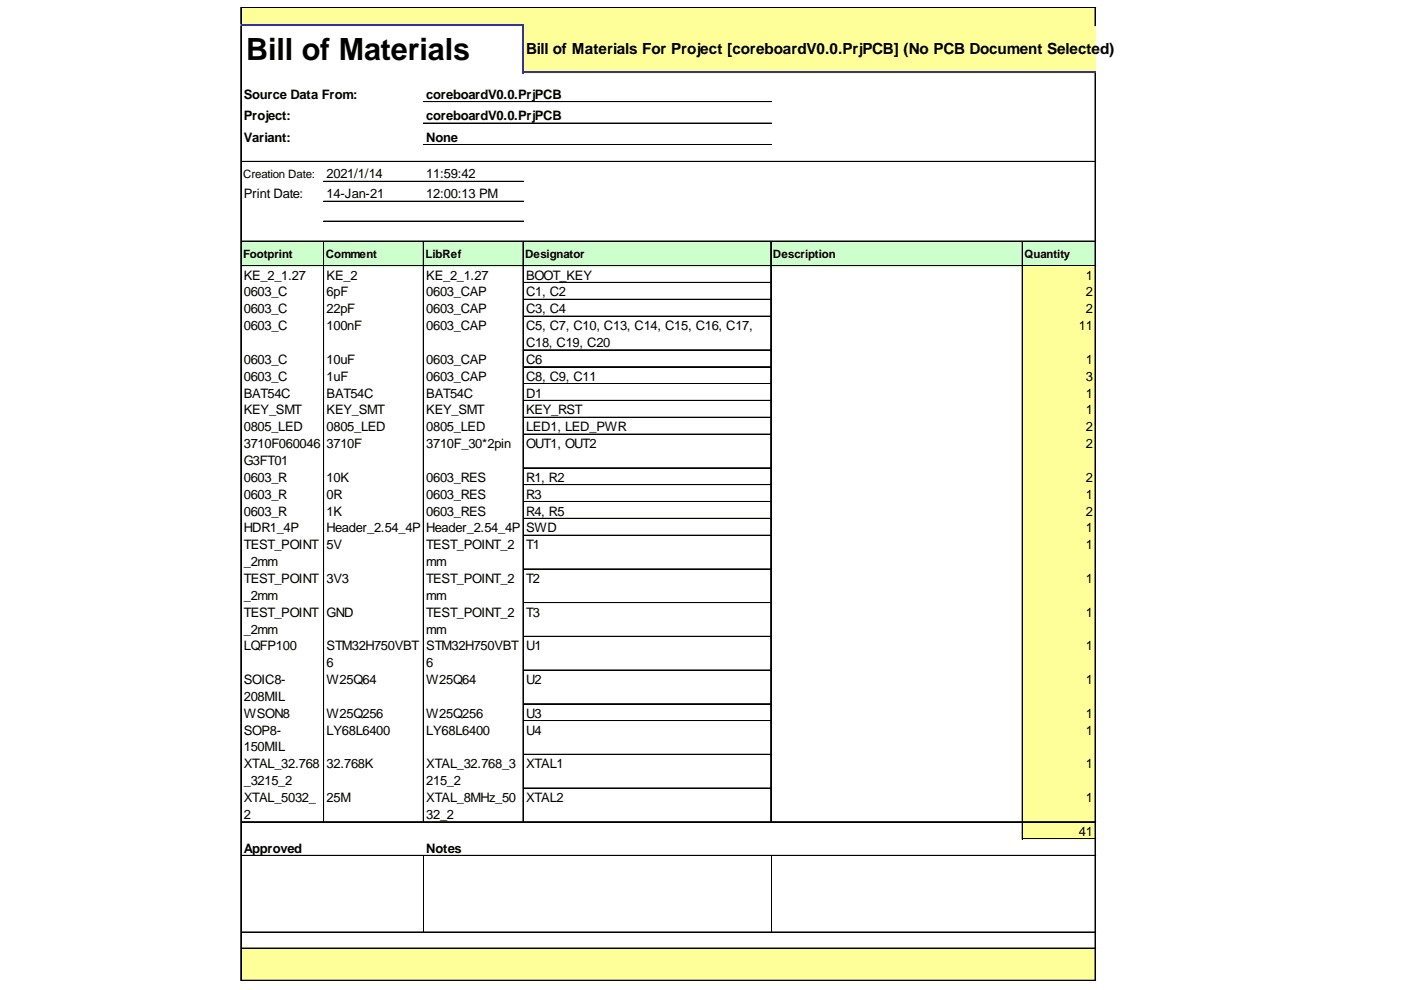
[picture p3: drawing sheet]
<svg xmlns="http://www.w3.org/2000/svg" width="297mm" height="210mm" viewBox="0 0 297 210" stroke-linecap="round" stroke-linejoin="round" font-family="sans-serif">
<defs><g id="words">
<text font-size="6.5" x="52.2" y="12.8">Bill of Materials</text>
<text font-size="3.2" x="111.5" y="11.5">Bill of Materials For Project [coreboardV0.0.PrjPCB] (No PCB Document Selected)</text>
<g font-size="2.8">
<text x="51.7" y="21">Source Data From:</text>
<text x="90.4" y="21">coreboardV0.0.PrjPCB</text>
<text x="51.7" y="25.5">Project:</text>
<text x="90.4" y="25.5">coreboardV0.0.PrjPCB</text>
<text x="51.7" y="30">Variant:</text>
<text x="90.4" y="30">None</text>
<text x="69.3" y="37.8">2021/1/14</text>
<text x="90.4" y="37.8">11:59:42</text>
<text x="51.7" y="42.1">Print Date:</text>
<text x="69.3" y="42.1">14-Jan-21</text>
<text x="90.4" y="42.1">12:00:13 PM</text>
<text x="51.7" y="59.3">KE_2_1.27</text>
<text x="69.3" y="59.3">KE_2</text>
<text x="90.4" y="59.3">KE_2_1.27</text>
<text x="111.5" y="59.3">BOOT_KEY</text>
<text x="230.2" y="59.3">1</text>
<text x="51.7" y="62.9">0603_C</text>
<text x="69.3" y="62.9">6pF</text>
<text x="90.4" y="62.9">0603_CAP</text>
<text x="111.5" y="62.9">C1, C2</text>
<text x="230.2" y="62.9">2</text>
<text x="51.7" y="66.4">0603_C</text>
<text x="51.7" y="70">0603_C</text>
<text x="69.3" y="66.4">22pF</text>
<text x="69.3" y="70">100nF</text>
<text x="90.4" y="66.4">0603_CAP</text>
<text x="90.4" y="70">0603_CAP</text>
<text x="111.5" y="66.4">C3, C4</text>
<text x="111.5" y="70">C5, C7, C10, C13, C14, C15, C16, C17,</text>
<text x="228.7" y="70">11</text>
<text x="230.2" y="66.4">2</text>
<text x="51.7" y="77.1">0603_C</text>
<text x="69.3" y="77.1">10uF</text>
<text x="90.4" y="77.1">0603_CAP</text>
<text x="111.5" y="73.6">C18, C19, C20</text>
<text x="111.5" y="77.1">C6</text>
<text x="230.2" y="77.1">1</text>
<text x="51.7" y="80.7">0603_C</text>
<text x="69.3" y="80.7">1uF</text>
<text x="90.4" y="80.7">0603_CAP</text>
<text x="111.5" y="80.7">C8, C9, C11</text>
<text x="230.2" y="80.7">3</text>
<text x="51.7" y="84.3">BAT54C</text>
<text x="51.7" y="87.9">KEY_SMT</text>
<text x="69.3" y="84.3">BAT54C</text>
<text x="69.3" y="87.9">KEY_SMT</text>
<text x="90.4" y="84.3">BAT54C</text>
<text x="90.4" y="87.9">KEY_SMT</text>
<text x="111.5" y="84.3">D1</text>
<text x="111.5" y="87.9">KEY_RST</text>
<text x="230.2" y="84.3">1</text>
<text x="230.2" y="87.9">1</text>
<text x="51.7" y="91.4">0805_LED</text>
<text x="51.7" y="95">3710F060046</text>
<text x="69.3" y="91.4">0805_LED</text>
<text x="69.3" y="95">3710F</text>
<text x="90.4" y="91.4">0805_LED</text>
<text x="90.4" y="95">3710F_30*2pin</text>
<text x="111.5" y="91.4">LED1, LED_PWR</text>
<text x="111.5" y="95">OUT1, OUT2</text>
<text x="230.2" y="91.4">2</text>
<text x="230.2" y="95">2</text>
<text x="51.7" y="98.6">G3FT01</text>
<text x="51.7" y="102.2">0603_R</text>
<text x="51.7" y="105.7">0603_R</text>
<text x="69.3" y="102.2">10K</text>
<text x="69.3" y="105.7">0R</text>
<text x="90.4" y="102.2">0603_RES</text>
<text x="90.4" y="105.7">0603_RES</text>
<text x="111.5" y="102.2">R1, R2</text>
<text x="111.5" y="105.7">R3</text>
<text x="230.2" y="102.2">2</text>
<text x="230.2" y="105.7">1</text>
<text x="51.7" y="109.3">0603_R</text>
<text x="51.7" y="112.9">HDR1_4P</text>
<text x="69.3" y="109.3">1K</text>
<text x="69.3" y="112.9">Header_2.54_4P</text>
<text x="90.4" y="109.3">0603_RES</text>
<text x="90.4" y="112.9">Header_2.54_4P</text>
<text x="111.5" y="109.3">R4, R5</text>
<text x="111.5" y="112.9">SWD</text>
<text x="230.2" y="109.3">2</text>
<text x="230.2" y="112.9">1</text>
<text x="51.7" y="116.5">TEST_POINT</text>
<text x="69.3" y="116.5">5V</text>
<text x="90.4" y="116.5">TEST_POINT_2</text>
<text x="111.5" y="116.5">T1</text>
<text x="230.2" y="116.5">1</text>
<text x="51.7" y="120">_2mm</text>
<text x="51.7" y="123.6">TEST_POINT</text>
<text x="69.3" y="123.6">3V3</text>
<text x="90.4" y="120">mm</text>
<text x="90.4" y="123.6">TEST_POINT_2</text>
<text x="111.5" y="123.6">T2</text>
<text x="230.2" y="123.6">1</text>
<text x="51.7" y="127.2">_2mm</text>
<text x="51.7" y="130.7">TEST_POINT</text>
<text x="69.3" y="130.7">GND</text>
<text x="90.4" y="127.2">mm</text>
<text x="90.4" y="130.7">TEST_POINT_2</text>
<text x="111.5" y="130.7">T3</text>
<text x="230.2" y="130.7">1</text>
<text x="51.7" y="134.3">_2mm</text>
<text x="51.7" y="137.9">LQFP100</text>
<text x="69.3" y="137.9">STM32H750VBT</text>
<text x="90.4" y="134.3">mm</text>
<text x="90.4" y="137.9">STM32H750VBT</text>
<text x="111.5" y="137.9">U1</text>
<text x="230.2" y="137.9">1</text>
<text x="69.3" y="141.5">6</text>
<text x="90.4" y="141.5">6</text>
<text x="51.7" y="145">SOIC8-</text>
<text x="51.7" y="148.6">208MIL</text>
<text x="69.3" y="145">W25Q64</text>
<text x="90.4" y="145">W25Q64</text>
<text x="111.5" y="145">U2</text>
<text x="230.2" y="145">1</text>
<text x="51.7" y="152.2">WSON8</text>
<text x="51.7" y="155.8">SOP8-</text>
<text x="69.3" y="152.2">W25Q256</text>
<text x="69.3" y="155.8">LY68L6400</text>
<text x="90.4" y="152.2">W25Q256</text>
<text x="90.4" y="155.8">LY68L6400</text>
<text x="111.5" y="152.2">U3</text>
<text x="111.5" y="155.8">U4</text>
<text x="230.2" y="152.2">1</text>
<text x="230.2" y="155.8">1</text>
<text x="51.7" y="159.3">150MIL</text>
<text x="51.7" y="162.9">XTAL_32.768</text>
<text x="51.7" y="166.5">_3215_2</text>
<text x="69.3" y="162.9">32.768K</text>
<text x="90.4" y="162.9">XTAL_32.768_3</text>
<text x="90.4" y="166.5">215_2</text>
<text x="111.5" y="162.9">XTAL1</text>
<text x="230.2" y="162.9">1</text>
<text x="51.7" y="170">XTAL_5032_</text>
<text x="51.7" y="173.6">2</text>
<text x="69.3" y="170">25M</text>
<text x="90.4" y="170">XTAL_8MHz_50</text>
<text x="90.4" y="173.6">32_2</text>
<text x="111.5" y="170">XTAL2</text>
<text x="230.2" y="170">1</text>
<text x="228.7" y="177.2">41</text>
<text x="51.7" y="180.8">Approved</text>
<text x="90.4" y="180.8">Notes</text>
</g>
<g font-size="2.4">
<text x="51.5" y="37.7">Creation Date:</text>
<text x="51.5" y="54.6">Footprint</text>
<text x="69.1" y="54.6">Comment</text>
<text x="90.2" y="54.6">LibRef</text>
<text x="111.4" y="54.6">Designator</text>
<text x="163.9" y="54.6">Description</text>
<text x="217.2" y="54.6">Quantity</text>
</g>
</g></defs>
<g fill="#ff9">
<path d="M51.2 1.7h181.1v3.8h-181.1z"/>
<path d="M110.9 5.3h121.4v10.2h-121.4z"/>
</g>
<path d="M51.2 51.1h181.1v5.4h-181.1z" fill="#cfc"/>
<g fill="#ff9">
<path d="M216.7 56.3h15.6v3.7h-15.6z"/>
<path d="M216.7 59.9h15.6v3.7h-15.6z"/>
<path d="M216.7 63.4h15.6v3.8h-15.6z"/>
<path d="M216.7 67h15.6v7.3h-15.6z"/>
<path d="M216.7 74.2h15.6v3.7h-15.6z"/>
<path d="M216.7 77.7h15.6v3.8h-15.6z"/>
<path d="M216.7 81.3h15.6v3.7h-15.6z"/>
<path d="M216.7 84.9h15.6v3.7h-15.6z"/>
<path d="M216.7 88.5h15.6v3.7h-15.6z"/>
<path d="M216.7 92h15.6v7.3h-15.6z"/>
<path d="M216.7 99.2h15.6v3.7h-15.6z"/>
<path d="M216.7 102.7h15.6v3.8h-15.6z"/>
<path d="M216.7 106.3h15.6v3.8h-15.6z"/>
<path d="M216.7 109.9h15.6v3.7h-15.6z"/>
<path d="M216.7 113.5h15.6v7.3h-15.6z"/>
<path d="M216.7 120.6h15.6v7.3h-15.6z"/>
<path d="M216.7 127.8h15.6v7.3h-15.6z"/>
<path d="M216.7 134.9h15.6v7.3h-15.6z"/>
<path d="M216.7 142.1h15.6v7.3h-15.6z"/>
<path d="M216.7 149.2h15.6v3.7h-15.6z"/>
<path d="M216.7 152.8h15.6v7.3h-15.6z"/>
<path d="M216.7 159.9h15.6v18h-15.6z"/>
<path d="M51.2 201h181.1v7h-181.1z"/>
</g>
<g fill="none" stroke="#000" stroke-width=".21">
<path d="M51 1.6v3.5M51 5.5v202.5M51.1 1.6v3.5M51.1 5.5v202.5M51.2 1.6h181.1M232.2 1.7v3.8M232.2 15.5v192.5M51.2 34.2h181.1M51.2 34.3h181.1M68.6 38.4h42.4M68.6 38.5h42.4M89.7 21.5h73.9"/>
<path d="M89.7 21.6h73.9M89.7 26.1h73.9M89.7 26.2h73.9M89.7 30.6h73.9M89.7 30.7h73.9M51.2 51.1h181.1M51.2 51.2h181.1M51.2 56.3h181.1M51.2 56.4h181.1M68.6 51.3v123.1M68.6 42.7h42.4M68.6 46.9h42.4"/>
<path d="M68.6 47h42.4M68.7 51.3v123.1M89.7 51.3v123.1M89.8 51.3v123.1M110.9 51.3v123.1M111 51.3v123.1M111 59.9h52.4M111 60h52.4M163.4 51.3v123.1M163.5 51.3v123.1M216.7 51.3v126.6M216.8 51.3v126.6"/>
<path d="M111 63.4h52.4M111 63.5h52.4M111 67h52.4M111 67.1h52.4M111 74.2h52.4M111 77.7h52.4M111 77.8h52.4M111 81.3h52.4M111 81.4h52.4M111 84.9h52.4M111 85h52.4M111 88.5h52.4"/>
<path d="M111 92h52.4M111 92.1h52.4M111 99.2h52.4M111 99.3h52.4M111 102.7h52.4M111 102.8h52.4M111 106.3h52.4M111 106.4h52.4M111 109.9h52.4M111 110h52.4M111 113.5h52.4M111 120.6h52.4"/>
<path d="M111 120.7h52.4M111 127.8h52.4M111 134.9h52.4M111 135h52.4M111 142.1h52.4M111 149.2h52.4M111 149.3h52.4M111 152.8h52.4M111 152.9h52.4M111 159.9h52.4M111 160h52.4M51.2 174.2h181.1"/>
<path d="M51.2 174.3h181.1M111 167.1h52.4M216.9 177.8h15.4M216.9 177.9h15.4M51.2 181.4h181.1M51.2 197.6h181.1M51.2 197.7h181.1M89.8 181.5v16.1M163.5 181.5v16.1M51.2 201h181.1M51.2 201.1h181.1M51.2 207.8h181.1"/>
<path d="M51.2 207.9h181.1"/>
</g>
<path d="M110.9 5.5v10" fill="none" stroke="#339" stroke-width=".33"/>
<path d="M51 5.3h60M111 15.4h121.3" fill="none" stroke="#339" stroke-width=".32"/>
<use href="#words"/>
</svg>
